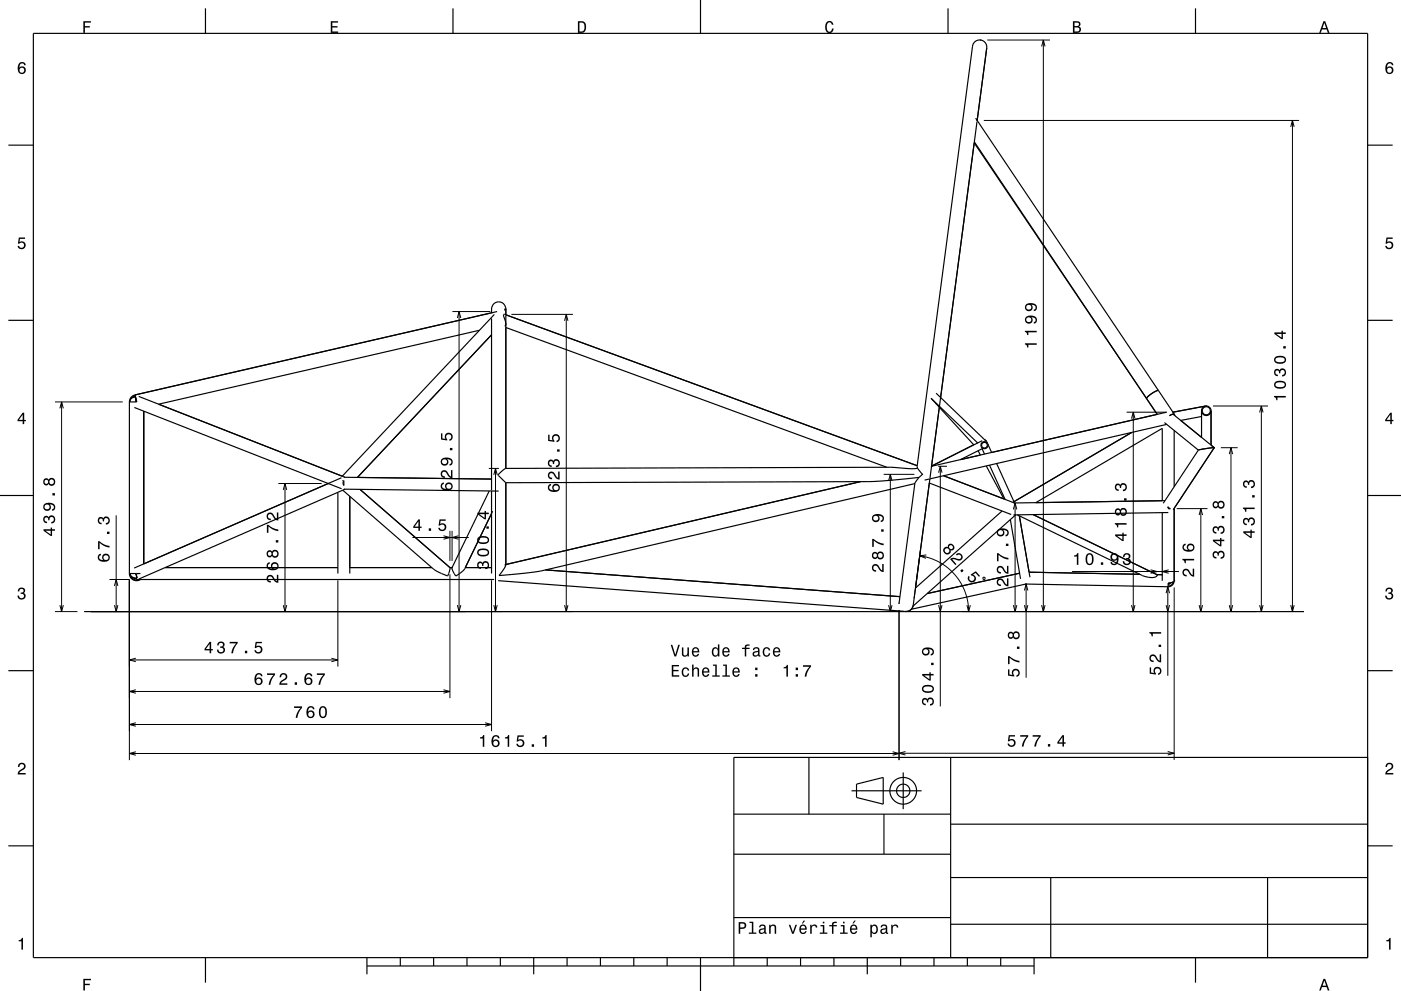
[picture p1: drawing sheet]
<svg xmlns="http://www.w3.org/2000/svg" width="420mm" height="297mm" viewBox="0 0 420 297" stroke-linecap="round" stroke-linejoin="round" font-family="sans-serif">
<g fill="none" stroke="#000" stroke-width=".3">
<path d="M296 12h18.8M312.3 13.9l.5-1.9 .5 1.9M312.8 12v171.3M294.9 36.1h94.6M386.9 38l.6-1.9 .5 1.9M387.5 36.1v147.2M135.6 93.4h11.4M137.1 95.3l.5-1.9 .5 1.9M137.6 93.4v89.9M153.3 94.2h18.5M169.2 96.1l.6-1.9 .5 1.9M169.8 94.2v89.1"/>
<path d="M16.5 120.5h20.3M18 122.4l.5-1.9 .5 1.9M18.5 120.5v62.8M281.3 139.7h2.6M281.9 139.7v72M337.7 123.5h11.9M339.2 125.5l.5-2 .6 2M339.7 123.5v59.8M363.6 121.7h16.5M366 134.2h5M368.5 136.1l.5-1.9 .5 1.9M369 134.2v49.1"/>
<path d="M377.6 123.6l.5-1.9 .6 1.9M378.1 121.7v61.6M34.8 154.4v28.9M83.4 144.9h13M84.9 146.8l.5-1.9 .6 1.9M85.4 144.9v38.4M134.9 159.1v9M135.5 159.1v9M146.5 140.4h3.1M148 142.3l.5-1.9 .6 1.9M148.5 140.4v42.9M264.9 142.2h9.2"/>
<path d="M266.4 144.1l.5-1.9 .5 1.9M266.9 142.2v41.1M281.4 141.7l.5-2 .5 2M303.8 152.7l.5-2 .5 2M304.3 150.7v32.6M352.7 152.4h9.3M359.5 154.4l.5-2 .5 2M360 152.4v30.9M32.8 173.7h6.1M34.3 175.6l.5-1.9 .5 1.9M38.8 173.9v53.9M101.3 173.9v25.9"/>
<path d="M123.6 161.1h16.9M133 160.6l1.9 .5-1.9 .5M134.9 172.1v37.1M137.5 160.6l-2 .5 2 .5M147.4 173.9v45.2M275.7 166.6l3 .6 2.7 1.2 2.5 1.6 2.4 2.3 1.9 2.6 1.2 2.8 .7 2.6 .3 3M276 164.6l-2 14.7M277.7 166.3l-2 .3 1.9 .7M294.7 173.1l.5-.1 .1 .5-.5 .1zM307.1 177l.5-2 .5 2M307.6 175v28.1M321.4 171.3h32"/>
<path d="M344.9 170.8l2 .5-2 .5M349.6 177.8l.5-2 .5 2M350.1 175.8v26.7M350.4 170.8l-2 .5 2 .5M352 176.1v51.6M16.5 183.3h6.7M18 181.4l.5 1.9 .5-1.9M27.2 183.3h144.6M34.3 181.4l.5 1.9 .5-1.9M38.8 197.8h62.5M40.7 197.3l-1.9 .5 1.9 .5M84.9 181.4l.5 1.9 .6-1.9"/>
<path d="M99.4 197.3l1.9 .5-1.9 .5M137.1 181.4l.5 1.9 .5-1.9M148 181.4l.5 1.9 .6-1.9M169.2 181.4l.6 1.9 .5-1.9M266.4 181.4l.5 1.9 .5-1.9M269.5 182.8v45M281.4 181.4l.5 1.9 .5-1.9M288.4 183.3h88.2M289.9 181.4l.5 1.9 .5-1.9M303.8 181.4l.5 1.9 .5-1.9M307.1 181.4l.5 1.9 .5-1.9M312.3 181.4l.5 1.9 .5-1.9"/>
<path d="M339.2 181.4l.5 1.9 .6-1.9M349.6 181.4l.5 1.9 .5-1.9M359.5 181.4l.5 1.9 .5-1.9M368.5 181.4l.5 1.9 .5-1.9M377.6 181.4l.5 1.9 .6-1.9M386.9 181.4l.6 1.9 .5-1.9M38.8 217.1h108.6M38.8 207.2h96.1M40.7 216.6l-1.9 .5 1.9 .5M40.7 206.7l-1.9 .5 1.9 .6M133 206.7l1.9 .5-1.9 .6M145.4 216.6l2 .5-2 .5"/>
<path d="M38.8 225.8h230.7M40.7 225.3l-1.9 .5 1.9 .5M267.6 225.3l1.9 .5-1.9 .5M269.5 225.7h82.5M271.5 225.2l-2 .5 2 .6M350.1 225.2l1.9 .5-1.9 .6"/>
</g>
<g fill="none" stroke="#000" stroke-width=".35">
<path d="M10 10h400v277h-400zM61.6 2.5v7.5M135.8 2.5v7.5M210 0v10M284.2 2.5v7.5M358.4 2.5v7.5M292.5 35.4l59.5 88.7M292.9 36.4l-14.1 106.9M292.9 36.1l2.9-21.7a2.14 2.14 0 0 0-1.8-2.4 2.14 2.14 0 0 0-2.4 1.8l-16.6 125.9 .1 .6M2.5 43.5h7.5M292.1 42.5l54.8 81.7M410 43.5h7.5"/>
<path d="M2.5 96h7.5M143.7 99l-96.2 22.1M147.4 92.6v-.1a2.15 2.15 0 0 1 2.2-2 2.15 2.15 0 0 1 2 2.1M147.4 95.4v51.5M147.4 92.5v1.3M148.2 94.2l-45.6 48.5M149 93.4l-108.6 25M151.4 92.5v.1M151.4 97.8a1.73 1.73 0 0 0 0-2l-.5-1.2 .2-.4 123.9 45.4M151.4 92.6v.1M151.4 92.6l-.1 .5M151.4 95.9h.1"/>
<path d="M151.6 92.5v1.8v-1.6M151.6 97l-.2 .7M151.6 94.6v45.8M151.6 98.1l114.2 41.9M410 96h7.5M40.4 118.4a2.14 2.14 0 0 0-1.6 2.1M40.4 118.4l.6 2.1M40.5 118.6l.3 1.4zM40.5 118.6a1.93 1.93 0 0 0-1.5 1.9M40.5 118.6l.5 1.9M40.5 119l-1.3 .5M40.8 119.8l-.2 .7"/>
<path d="M41.6 118.8l61.8 24.2M147.4 100.3l-40.2 42.8M279.1 119.3l12.8 14M279.1 119.4l14 13.4M280.6 117.8l15.1 14.5M282 119.1l10.1-76.3 51.6 76.7M343.7 119.5h.1M343.7 119.5l3.2 4.7M347.3 117.1l-.7 .1-1.3 .7-1.2 1-.4 .6M38.8 120.5h2.2M38.8 120.5v51.4M40.3 122.1l62.1 24.4"/>
<path d="M43.1 123.2v45.8M281.6 122.1l-2.3 17.6 70.5-16.2M293 132.7l-.1 .2M293.2 135.1l.7 1.3M294.4 134.5l.7 1.6M294.4 132.1l-15.1 7.6 12.6-6.4M294.6 134.4l-6.7 3.4M295.1 131.7l.5 .4 .5 .8M295.7 139.6l5.3 9.9M296.7 139.4l4.6 10.3M298.8 138.9l5.2 11.5M339.3 129.6l-35.7 21"/>
<path d="M346.9 124.2l-49.6 11.4-1.1-2.4M349.1 126.6l10.2 8.3M349.8 127.2l-72.6 16.7M351.7 124.1l12.3 10.1M351.8 124.2v.1M351.8 124.2l-1.2 .4M351.8 124.2l.1 .1M352 124.1l-1.4 .4M352 124.1l.3 .5M352 129v16.9M359.3 134.9l-10.6 15.9M360.2 124.8l-6.2 1.2"/>
<path d="M360.2 123.1v8M361.4 121.7l-9.8 1.8M361.4 121.7h.1M363.1 123.1v10.3l.9 .8M364 134.2l-4.7 .7M364 134.2h.1M364 134.2l-12.3 18.6M0 148.5h10M101.3 147.5v24.4M102.4 143.2l-62.2 27.1M102.7 144l.4 .3M102.8 146.9l27.3 23.8 4.1 1.9 .7-2.5"/>
<path d="M102.9 145.1l.2 .2M103 146.6l46.5 .6M103.1 145.5v.1M103.1 144.4l-.3 .4 .3 .6M103.1 144v1.6M103.1 143l44.3 .6M103.4 146.6l-61.8 26.9M104.9 148.7v23.2M107.9 146.7l27 23.4M146.7 147.1l-11.2 23.1M147.4 147.2v24.7M147.7 153.2l-8.4 17.2-2 1.8a.61 .61 0 0 1-.7 .3 .61 .61 0 0 1-.5-.6l-.6-1.7"/>
<path d="M151.6 140.4l-2.3 1.9 2.3 2.4M151.6 144.7v24.6M258 144.3l-106.5 24.9M274.3 144.9l-112.3 26.3-12.4 1.3 1.4-1.9 .6-1.3M274.3 144.9l-4.8 35.9M275.1 140.3l-2.3 .2-6-.5-115.2 .4M275.1 140.3l1.4 1.8M275.5 143.1l-1.2 1.8M275.5 143.1l-15 1.2-108.9 .4M276.5 142.1v.1M276.5 142.2l-1 .9M278.8 143.5l-5 37.8"/>
<path d="M282.9 142.6l21.5 8.3M300.4 153.1l-25.9 23.1 4.1-31.4 24.5 9.4M302.9 155.7l3.1 17.8M304.5 154.3l-30.8 27.4M305.6 154.6l3.2 18.4M309.7 154.2l37.2 18a1.31 1.31 0 0 1-1.9 .9l-2.6-.6-37.4-18.2M348.4 150.1v-21.7l-37.9 22.2M348.4 153.6v20.5M349.2 150.1l-45.1 .6M350.2 151.8v.7l.5-.1-.7-.4M350.2 153.6l-46.4 .7M350.6 152.4h-.4"/>
<path d="M352 152.4v21.7M410 148.5h10M38.8 171.9a2.14 2.14 0 0 0 3.3 1.8M38.8 171.9h3.3M39.2 172.8l.8 .5 .9 .1M40.6 171.9l.6 1.3M40.9 173.3l-1.3-.4-.6-1a1.92 1.92 0 0 0 2.7 1.8M40.9 171.9v1.8h107.3M49.5 170.1h51.8M104.9 170.1h24.5M134.9 170.1h.6M139.5 170.1h7.9"/>
<path d="M149.3 174l121.8 9.2M151.4 169.9h.1M151.5 169.2l.1 .1M151.5 169.2l-.1 .1M151.6 169.4l-.2 .1M163.5 170.8l106.3 8M305.7 171.8l-27.7 6.1M307.5 175l42.7 .8M307.7 175l-34.5 7.6M308.5 171.5l33.2 .6M346.8 172.2h1.6M350.2 175.8h.1"/>
<path d="M350.2 175.1h.1M350.2 174.9h.1M350.2 175.1l1.6-.7a1.57 1.57 0 0 1-1.6 1.2M350.7 174.7l-.5 .2M352 174.1l-.5 .4-1.3 .2v1.1M352 174.1a1.79 1.79 0 0 1-1.8 1.7M25.2 183.3h365.7M271.4 183.3l.2-.1a2.13 2.13 0 0 0 2.2-1.8l-.1 .1a2.15 2.15 0 0 1-2.3 1.8zM2.5 201h7.5M410 201h7.5M242.5 227v17M255.3 237h21"/>
<path d="M256.8 235l8-2v8l-8-2zM270.8 231.5v11M285 227v60M410 227h-190v62.5M2.5 253.5h7.5M220 244h65M220 256h65M265 244v12M285 247h125M410 253.5h7.5M220 275h65M285 277h125"/>
<path d="M285 263h125M315 263v24M380 263v24M61.6 287v7.5M110 289.5h200M110 287v5M120 287v2.5M130 287v2.5M140 287v2.5M150 287v2.5M160 287v5M170 287v2.5"/>
<path d="M180 287v2.5M190 287v2.5M200 287v2.5M210 287v10M230 287v2.5M240 287v2.5M250 287v2.5M260 287v5M270 287v2.5M280 287v2.5M290 287v2.5M300 287v2.5"/>
<path d="M310 287v5M358.4 287v7.5"/>
<circle cx="295.1" cy="133.4" r="1.07"/>
<circle cx="295.1" cy="133.4" r=".85"/>
<circle cx="361.6" cy="123.1" r="1.21"/>
<circle cx="361.6" cy="123.1" r="1.43"/>
<circle cx="270.8" cy="237" r="4"/>
<circle cx="270.8" cy="237" r="2"/>
</g>
<g fill="#000">
<path d="M5.8 18.9a2.39 2.39 0 0 0 .2 3.2 1.16 1.16 0 0 0 1.5-.3 1.16 1.16 0 0 0-.1-1.6 1.16 1.16 0 0 0-1.6 .1 1.02 1.02 0 0 1 .8-1.3l.5 .1 .2 .5h.4a1.12 1.12 0 0 0-.7-1 1.12 1.12 0 0 0-1.2 .3zM5.8 21.1a.75 .75 0 0 1 1.5 0 .75 .75 0 0 1-1.5 0z" fill-rule="evenodd"/>
<path d="M25 6.4h2.3v.4h-1.8v1h1.4v.4h-1.4v1.7h-.5z" fill-rule="evenodd"/>
<path d="M99.2 6.4h2.1v.4h-1.7v1h1.6v.4h-1.6v1.2h1.8v.5h-2.2z" fill-rule="evenodd"/>
<path d="M173.2 6.4v3.5h1.2a1.92 1.92 0 0 0 1-3.1 2.17 2.17 0 0 0-2.2-.4zM173.7 6.8a1.37 1.37 0 0 1 1.6 1 1.37 1.37 0 0 1-.9 1.6h-.7z" fill-rule="evenodd"/>
<path d="M247.7 6.7a1.19 1.19 0 0 1 1.3-.4 1.19 1.19 0 0 1 .9 1.1h-.5l-.1-.3a.66 .66 0 0 0-.6-.4 .66 .66 0 0 0-.6 .3l-.2 .5a1.59 1.59 0 0 0 .8 2 .9 .9 0 0 0 .7-.9h.5a1.24 1.24 0 0 1-1 1.3 1.24 1.24 0 0 1-1.4-1v-1.6z" fill-rule="evenodd"/>
<path d="M293.8 11.8h.3v.4h-.3z" fill-rule="evenodd"/>
<path d="M321.7 6.4v3.5h1.3a.98 .98 0 0 0 1.1-.8 .98 .98 0 0 0-.7-1.1 .86 .86 0 0 0 .5-1.1 .86 .86 0 0 0-1-.5zM322.1 6.8h.7a.53 .53 0 0 1 .7 .5 .53 .53 0 0 1-.7 .5h-.7zM322.1 8.2h.8a.61 .61 0 0 1 .7 .6 .61 .61 0 0 1-.7 .6h-.8z" fill-rule="evenodd"/>
<path d="M396.8 6.3l-1.3 3.6h.4l.4-1.1h1.4l.4 1.1h.5l-1.3-3.6zM397 6.9l.6 1.5h-1.1z" fill-rule="evenodd"/>
<path d="M415.8 18.9a2.39 2.39 0 0 0 .2 3.2 1.16 1.16 0 0 0 1.5-.3 1.16 1.16 0 0 0-.1-1.6 1.16 1.16 0 0 0-1.6 .1 1.02 1.02 0 0 1 .8-1.3l.5 .1 .2 .5h.4a1.11 1.11 0 0 0-.7-1 1.11 1.11 0 0 0-1.2 .3zM415.8 21.1a.75 .75 0 0 1 1.5 0 .75 .75 0 0 1-1.5 0z" fill-rule="evenodd"/>
<path d="M292.8 35.9h.3v.4h-.3z" fill-rule="evenodd"/>
<path d="M5.6 71.2h1.9v.4h-1.5l-.2 .9a1.21 1.21 0 0 1 1.8 .6 1.21 1.21 0 0 1-.8 1.6 1.21 1.21 0 0 1-1.5-1h.4a.8 .8 0 0 0 1.2 .4 .8 .8 0 0 0 .1-1.3 .8 .8 0 0 0-1.2 .2h-.4z" fill-rule="evenodd"/>
<path d="M415.6 71.2h1.9v.4h-1.5l-.2 .9a1.21 1.21 0 0 1 1.8 .6 1.21 1.21 0 0 1-.8 1.6 1.21 1.21 0 0 1-1.5-1h.4a.8 .8 0 0 0 1.2 .4 .8 .8 0 0 0 .1-1.3 .8 .8 0 0 0-1.2 .2h-.4z" fill-rule="evenodd"/>
<path d="M307.3 102.9v.3a.77 .77 0 0 1 .6 1h.4v-.9h2.5v-.4zM307.3 99.1v.4a.77 .77 0 0 1 .6 .9h.4v-.8h2.5v-.5zM307.7 94.9a1.17 1.17 0 0 0-.3 1.7 1.17 1.17 0 0 0 1.7 .1 1.17 1.17 0 0 0 .1-1.6 1.02 1.02 0 0 1 1.3 .8l-.2 .4-.4 .2v.5a1.23 1.23 0 0 0 .9-1.5 1.23 1.23 0 0 0-1.4-.9zM307.7 95.8a.75 .75 0 0 1 1.5 0 .75 .75 0 0 1-1.5 0zM307.7 91.2a1.17 1.17 0 0 0-.3 1.6 1.17 1.17 0 0 0 1.7 .2 1.17 1.17 0 0 0 .1-1.7 1.02 1.02 0 0 1 1.3 .9l-.2 .4-.4 .2v.4a1.23 1.23 0 0 0 .9-1.4 1.23 1.23 0 0 0-1.4-.9zM307.7 92a.75 .75 0 0 1 1.5 0 .75 .75 0 0 1-1.5 0z" fill-rule="evenodd"/>
<path d="M381.9 118.7v.3a.77 .77 0 0 1 .7 .9h.4v-.8h2.5v-.4zM382.4 114.4a1.13 1.13 0 0 0-.4 1.2 1.13 1.13 0 0 0 1 .8 1.9 1.9 0 0 0 2.6-1.1 2.03 2.03 0 0 0-3.2-.9zM382.4 115a2.37 2.37 0 0 1 2.7 0v.6a2.37 2.37 0 0 1-2.7 0zM382.2 110.8a1.17 1.17 0 0 0-.2 1.3 1.17 1.17 0 0 0 1.1 .7v-.5a.62 .62 0 0 1-.8-.3 .62 .62 0 0 1 .3-.8 .62 .62 0 0 1 .8 .2v.5h.4a.74 .74 0 0 1 .7-1 .74 .74 0 0 1 .8 .8 .74 .74 0 0 1-.9 .7v.4a1.18 1.18 0 0 0 1.2-1.5 1.18 1.18 0 0 0-1.9-.6l-.1 .3a.86 .86 0 0 0-1.4-.2zM382.4 106.9a1.13 1.13 0 0 0-.4 1.2 1.13 1.13 0 0 0 1 .9 1.9 1.9 0 0 0 2.6-1.2 2.03 2.03 0 0 0-3.2-.9zM382.4 107.5a2.37 2.37 0 0 1 2.7 0v.7a2.37 2.37 0 0 1-2.7 0zM384.7 103.7v.7h.8v-.7zM382 99.6v.5l2.1 1.5h.5v-1.5h.9v-.5h-.9v-.5h-.4v.5zM382.6 100.1h1.6v1.1z" fill-rule="evenodd"/>
<path d="M6.8 123.7l-1.5 2.1v.4h1.5v.9h.4v-.9h.5v-.4h-.5v-2.1zM6.8 124.3v1.5h-1.1z" fill-rule="evenodd"/>
<path d="M279.1 139.6h.4v.3h-.4z" fill-rule="evenodd"/>
<path d="M351.5 123.3h.3v.4h-.3z" fill-rule="evenodd"/>
<path d="M361.4 121.5h.4v.4h-.4z" fill-rule="evenodd"/>
<path d="M363.8 134h.4v.4h-.4z" fill-rule="evenodd"/>
<path d="M416.8 123.7l-1.5 2.1v.4h1.5v.9h.4v-.9h.5v-.4h-.5v-2.1zM416.8 124.3v1.5h-1.1z" fill-rule="evenodd"/>
<path d="M13 158.6v.5l2.2 1.5h.4v-1.5h.9v-.5h-.9v-.5h-.4v.5zM13.6 159.1h1.6v1.1zM13.2 154.9a1.17 1.17 0 0 0-.2 1.2 1.17 1.17 0 0 0 1.1 .7v-.4a.62 .62 0 0 1-.8-.4 .62 .62 0 0 1 .3-.8 .62 .62 0 0 1 .8 .2v.5h.4a.72 .72 0 0 1 .5-.9 .72 .72 0 0 1 .9 .5 .72 .72 0 0 1-.5 .9h-.3v.5a1.18 1.18 0 0 0 1.2-1.5 1.18 1.18 0 0 0-1.9-.6l-.1 .2a.86 .86 0 0 0-1.4-.1zM13.4 151a1.17 1.17 0 0 0-.3 1.7 1.17 1.17 0 0 0 1.7 .2 1.17 1.17 0 0 0 .1-1.7 1.02 1.02 0 0 1 1.3 .8l-.2 .4-.4 .2v.5a1.23 1.23 0 0 0 .9-1.5 1.23 1.23 0 0 0-1.4-.9zM13.4 151.9a.74 .74 0 0 1 1.4 0 .74 .74 0 0 1-1.4 0zM15.7 147.8v.7h.8v-.7zM13.2 143.6a1 1 0 0 0-.1 1.5 1 1 0 0 0 1.5-.1 1.09 1.09 0 0 0 1.6 .2 1.09 1.09 0 0 0 0-1.6 1.09 1.09 0 0 0-1.6 .2l-.8-.5zM14.8 144.4a.71 .71 0 0 1 1.4 0 .71 .71 0 0 1-1.4 0zM13.3 144.4a.6 .6 0 0 1 1.2 0 .6 .6 0 0 1-1.2 0z" fill-rule="evenodd"/>
<path d="M98.2 144.7h.4v.4h-.4z" fill-rule="evenodd"/>
<path d="M125.4 155.7l-1.5 2.1v.4h1.5v.9h.5v-.9h.5v-.4h-.5v-2.1zM125.4 156.2v1.6h-1.1zM128.5 158.3v.8h.7v-.8zM131.8 155.7l-.3 1.8h.4a.8 .8 0 0 1 1.2-.2 .8 .8 0 0 1-.1 1.2 .8 .8 0 0 1-1.2-.3h-.4a1.21 1.21 0 0 0 1.5 1 1.21 1.21 0 0 0 .8-1.6 1.21 1.21 0 0 0-1.8-.6l.2-.9h1.5v-.4z" fill-rule="evenodd"/>
<path d="M132.4 144.9a1.44 1.44 0 0 0 .1 1.7 1.44 1.44 0 0 0 1.6 .4 1.26 1.26 0 0 0 1.6-.9 1.26 1.26 0 0 0-1.1-1.5 1.11 1.11 0 0 0-1.1 .7 1.11 1.11 0 0 0 .3 1.2 1.03 1.03 0 0 1-1.3-.8l.2-.5 .4-.1v-.5zM133.8 145.8a.75 .75 0 0 1 1.5 0 .75 .75 0 0 1-1.5 0zM132.4 141.2a1.2 1.2 0 0 0-.2 1.4 1.2 1.2 0 0 0 1.2 .6v-.4a.71 .71 0 0 1-.9-.6 .71 .71 0 0 1 .5-.8 .71 .71 0 0 1 .9 .5l.2 .3a1.63 1.63 0 0 0 1.5 1.1v-2.4h-.4v1.9l-.4-.3-.8-1.2a1.11 1.11 0 0 0-1.6-.1zM132.5 137.4a1.17 1.17 0 0 0-.2 1.7 1.17 1.17 0 0 0 1.6 .2 1.17 1.17 0 0 0 .1-1.7 1.02 1.02 0 0 1 1.3 .9l-.1 .4-.4 .2v.4a1.23 1.23 0 0 0 .9-1.4 1.23 1.23 0 0 0-1.5-1zM132.5 138.3a.75 .75 0 0 1 1.5 0 .75 .75 0 0 1-1.5 0zM134.9 134.2v.7h.7v-.7zM132.2 129.9v1.8l1.9 .3v-.4a.8 .8 0 0 1-.3-1.2 .8 .8 0 0 1 1.3 0 .8 .8 0 0 1-.4 1.2v.5a1.21 1.21 0 0 0 1.1-1.5 1.21 1.21 0 0 0-1.7-.8 1.21 1.21 0 0 0-.5 1.7l-1-.1v-1.5z" fill-rule="evenodd"/>
<path d="M164.5 145.3a1.44 1.44 0 0 0 .1 1.7 1.44 1.44 0 0 0 1.6 .5 1.26 1.26 0 0 0 1.6-1 1.26 1.26 0 0 0-1.1-1.5 1.11 1.11 0 0 0-1.1 .7 1.11 1.11 0 0 0 .3 1.2 1.03 1.03 0 0 1-1.3-.8l.2-.4 .4-.2v-.5zM166 146.2a.75 .75 0 0 1 1.5 0 .75 .75 0 0 1-1.5 0zM164.5 141.6a1.2 1.2 0 0 0-.2 1.4 1.2 1.2 0 0 0 1.2 .6v-.4a.71 .71 0 0 1-.8-.5 .71 .71 0 0 1 .5-.9 .71 .71 0 0 1 .8 .5l.2 .3a1.63 1.63 0 0 0 1.6 1.1v-2.4h-.5v1.9l-.4-.3-.7-1.2a1.11 1.11 0 0 0-1.7-.1zM164.5 138a1.17 1.17 0 0 0-.2 1.3 1.17 1.17 0 0 0 1.1 .6v-.4a.62 .62 0 0 1-.8-.3 .62 .62 0 0 1 .3-.8 .62 .62 0 0 1 .8 .2v.5h.4a.74 .74 0 0 1 .7-1 .74 .74 0 0 1 .8 .8 .74 .74 0 0 1-.9 .7v.4a1.18 1.18 0 0 0 1.2-1.5 1.18 1.18 0 0 0-1.9-.6l-.1 .3a.86 .86 0 0 0-1.4-.2zM167 134.7v.7h.8v-.7zM164.3 130.3v1.9l1.9 .2v-.4a.8 .8 0 0 1-.2-1.2 .8 .8 0 0 1 1.2 .1 .8 .8 0 0 1-.4 1.2v.4a1.21 1.21 0 0 0 1.1-1.5 1.21 1.21 0 0 0-1.6-.8 1.21 1.21 0 0 0-.6 1.8l-1-.2v-1.5z" fill-rule="evenodd"/>
<path d="M276.3 142h.4v.3h-.4z" fill-rule="evenodd"/>
<path d="M303.9 150.6h.4v.3h-.4z" fill-rule="evenodd"/>
<path d="M350.6 152.2h.3v.4h-.3z" fill-rule="evenodd"/>
<path d="M372.7 159.2v.5l2.1 1.5h.5v-1.5h.8v-.5h-.8v-.5h-.4v.5zM373.3 159.7h1.6v1.1zM372.9 155.5a1.17 1.17 0 0 0-.2 1.2 1.17 1.17 0 0 0 1.1 .7v-.4a.62 .62 0 0 1-.8-.4 .62 .62 0 0 1 .3-.8 .62 .62 0 0 1 .8 .2v.5h.4a.74 .74 0 0 1 .6-.9 .74 .74 0 0 1 .9 .8 .74 .74 0 0 1-1 .6v.5a1.18 1.18 0 0 0 1.2-1.5 1.18 1.18 0 0 0-1.8-.6l-.1 .2a.86 .86 0 0 0-1.4-.1zM372.6 152.1v.4a.77 .77 0 0 1 .7 .9h.3v-.8h2.5v-.5zM375.4 148.4v.7h.7v-.7zM372.9 144.3a1.17 1.17 0 0 0-.2 1.2 1.17 1.17 0 0 0 1.1 .7v-.4a.62 .62 0 0 1-.8-.4 .62 .62 0 0 1 .3-.8 .62 .62 0 0 1 .8 .2v.5h.4a.74 .74 0 0 1 .6-.9 .74 .74 0 0 1 .9 .7 .74 .74 0 0 1-1 .7v.5a1.18 1.18 0 0 0 1.2-1.5 1.18 1.18 0 0 0-1.8-.6l-.1 .2a.86 .86 0 0 0-1.4-.1z" fill-rule="evenodd"/>
<path d="M5.6 176.4a1.01 1.01 0 0 1 1.5-.2 1.01 1.01 0 0 1 0 1.5 1.12 1.12 0 0 1 .4 1.6 1.12 1.12 0 0 1-1.6 .3l-.6-.6-.1-.5h.5a.72 .72 0 0 0 .7 .9 .72 .72 0 0 0 .7-.8 .72 .72 0 0 0-.9-.6v-.4a.62 .62 0 0 0 .8-.4 .62 .62 0 0 0-.4-.8 .62 .62 0 0 0-.8 .5v.3h-.5z" fill-rule="evenodd"/>
<path d="M29.6 166.3a1.44 1.44 0 0 0 .1 1.6 1.44 1.44 0 0 0 1.6 .5 1.26 1.26 0 0 0 1.6-1 1.26 1.26 0 0 0-1.1-1.5 1.11 1.11 0 0 0-1.1 .7 1.11 1.11 0 0 0 .3 1.3 1.02 1.02 0 0 1-1.3-.9l.2-.4 .4-.2v-.5zM31 167.2a.75 .75 0 0 1 1.5 0 .75 .75 0 0 1-1.5 0zM29.4 162.2v2.4h.5v-1.9a5.2 5.2 0 0 0 2.9 1.4v-.5a5.3 5.3 0 0 1-3-1.4zM32.1 159.3v.7h.7v-.7zM29.6 155.2a1.17 1.17 0 0 0-.2 1.3 1.17 1.17 0 0 0 1.1 .6v-.4a.62 .62 0 0 1-.8-.3 .62 .62 0 0 1 .3-.8 .62 .62 0 0 1 .8 .2v.5h.4a.74 .74 0 0 1 .6-1 .74 .74 0 0 1 .9 .8 .74 .74 0 0 1-1 .7v.4a1.18 1.18 0 0 0 1.2-1.5 1.18 1.18 0 0 0-1.8-.6l-.2 .2a.86 .86 0 0 0-1.3-.1z" fill-rule="evenodd"/>
<path d="M80.2 172.6a1.2 1.2 0 0 0-.2 1.3 1.2 1.2 0 0 0 1.2 .7v-.5a.7 .7 0 0 1-.9-.5 .7 .7 0 0 1 .5-.8 .7 .7 0 0 1 .9 .5l.2 .3a1.63 1.63 0 0 0 1.5 1.1v-2.4h-.4v1.9l-.4-.3-1-1.4a1.1 1.1 0 0 0-1.4 .1zM80.2 168.8a1.44 1.44 0 0 0 .1 1.7 1.44 1.44 0 0 0 1.6 .4 1.26 1.26 0 0 0 1.6-.9 1.26 1.26 0 0 0-1.1-1.5 1.11 1.11 0 0 0-1.1 .7 1.11 1.11 0 0 0 .3 1.2 1.02 1.02 0 0 1-1.3-.8l.2-.5 .4-.1v-.5zM81.6 169.7a.75 .75 0 0 1 1.5 0 .75 .75 0 0 1-1.5 0zM80.2 165.2a1 1 0 0 0-.1 1.5 1 1 0 0 0 1.4-.1 1.09 1.09 0 0 0 1.7 .2 1.09 1.09 0 0 0 0-1.6 1.09 1.09 0 0 0-1.7 .1l-.7-.4zM81.8 166a.71 .71 0 0 1 1.4 0 .71 .71 0 0 1-1.4 0zM80.3 166a.6 .6 0 0 1 1.2 0 .6 .6 0 0 1-1.2 0zM82.7 161.9v.7h.7v-.7zM80 157.3v2.4h.5v-1.9a5.2 5.2 0 0 0 2.9 1.4v-.5a5.2 5.2 0 0 1-3-1.4zM80.2 153.9a1.2 1.2 0 0 0-.2 1.3 1.2 1.2 0 0 0 1.2 .7v-.4a.7 .7 0 0 1-.9-.6 .7 .7 0 0 1 .5-.8 .7 .7 0 0 1 .9 .5l.2 .3a1.63 1.63 0 0 0 1.5 1.1v-2.4h-.4v1.9l-.4-.3-.8-1.2a1.1 1.1 0 0 0-1.6-.1z" fill-rule="evenodd"/>
<path d="M134.7 169.9h.4v.4h-.4z" fill-rule="evenodd"/>
<path d="M135.3 169.9h.4v.4h-.4z" fill-rule="evenodd"/>
<path d="M143.3 168.6a1.17 1.17 0 0 0-.2 1.2 1.17 1.17 0 0 0 1.1 .7v-.4a.62 .62 0 0 1-.8-.4 .62 .62 0 0 1 .3-.8 .62 .62 0 0 1 .8 .2v.5h.4a.72 .72 0 0 1 .5-.9 .72 .72 0 0 1 .9 .5 .72 .72 0 0 1-.5 .9h-.3v.5a1.18 1.18 0 0 0 1.1-1.5 1.18 1.18 0 0 0-1.8-.6l-.1 .2a.86 .86 0 0 0-1.4-.1zM143.5 164.7a1.13 1.13 0 0 0-.4 1.2 1.13 1.13 0 0 0 1 .8 1.9 1.9 0 0 0 2.5-1.1 2.04 2.04 0 0 0-3.1-.9zM143.5 165.2a2.37 2.37 0 0 1 2.7 0v.7a2.38 2.38 0 0 1-2.7 0zM143.5 160.9a1.13 1.13 0 0 0-.4 1.3 1.13 1.13 0 0 0 1 .8 1.9 1.9 0 0 0 2.5-1.2 2.04 2.04 0 0 0-3.1-.9zM143.5 161.5a2.37 2.37 0 0 1 2.7 0v.7a2.38 2.38 0 0 1-2.7 0zM145.8 157.8v.7h.7v-.7zM143.1 153.6v.5l2.1 1.5h.5v-1.5h.8v-.5h-.8v-.5h-.4v.5zM143.7 154.1h1.6v1.1z" fill-rule="evenodd"/>
<path d="M261.7 169.3a1.2 1.2 0 0 0-.2 1.4 1.2 1.2 0 0 0 1.2 .7v-.5a.71 .71 0 0 1-.9-.5 .71 .71 0 0 1 .5-.9 .71 .71 0 0 1 .9 .5l.1 .3a1.63 1.63 0 0 0 1.6 1.1v-2.4h-.4v1.9l-.5-.3-.7-1.2a1.11 1.11 0 0 0-1.6-.1zM261.6 165.7a1 1 0 0 0-.1 1.5 1 1 0 0 0 1.5-.1 1.09 1.09 0 0 0 1.6 .2 1.09 1.09 0 0 0 0-1.7 1.09 1.09 0 0 0-1.6 .2l-.5-.4zM263.2 166.5a.71 .71 0 0 1 1.4 0 .71 .71 0 0 1-1.4 0zM261.8 166.5a.59 .59 0 0 1 1.1 0 .59 .59 0 0 1-1.1 0zM261.5 161.5v2.4h.4v-1.9a5.2 5.2 0 0 0 3 1.4v-.5a5.3 5.3 0 0 1-3-1.4zM264.2 158.6v.7h.7v-.7zM261.8 154.4a1.17 1.17 0 0 0-.3 1.6 1.17 1.17 0 0 0 1.7 .2 1.17 1.17 0 0 0 .1-1.7 1.02 1.02 0 0 1 1.3 .9l-.1 .4-.5 .2v.5a1.23 1.23 0 0 0 1-1.5 1.23 1.23 0 0 0-1.5-.9zM261.8 155.3a.75 .75 0 0 1 1.5 0 .75 .75 0 0 1-1.5 0z" fill-rule="evenodd"/>
<path d="M283.1 164.1a1.17 1.17 0 0 0 .3 2 1.17 1.17 0 0 0 1.6-1.2 .95 .95 0 0 0 1.2-.7 .95 .95 0 0 0-.7-1.1 .84 .84 0 0 0-1 0 .84 .84 0 0 0-.3 .9l-.6-.1zM283.2 165a.71 .71 0 0 1 1.4 0 .71 .71 0 0 1-1.4 0zM284.5 164a.6 .6 0 0 1 1.2 0 .6 .6 0 0 1-1.2 0zM284.8 167.6l1.6 1.8 .3-.3-1.2-1.4 1.1 .1a1.18 1.18 0 0 0 1.7-.1 1.18 1.18 0 0 0-.1-1.6 1.18 1.18 0 0 0-1.6 0l.3 .4a.7 .7 0 0 1 .9-.2 .7 .7 0 0 1 .2 1 .7 .7 0 0 1-.9 .2l-.4-.1a1.64 1.64 0 0 0-1.9 .2zM287.9 171l.4 .6 .6-.5-.5-.6zM290.4 172.6a1.21 1.21 0 0 0 .2 1.8 1.21 1.21 0 0 0 1.8-.5 1.21 1.21 0 0 0-.7-1.7l.8-.5 1 1.2 .3-.3-1.2-1.4-1.6 1 .2 .3a.8 .8 0 0 1 1 .8 .8 .8 0 0 1-1 .8 .8 .8 0 0 1-.5-1.2z" fill-rule="evenodd"/>
<path d="M299.1 173.6a1.2 1.2 0 0 0-.2 1.4 1.2 1.2 0 0 0 1.2 .6v-.4a.7 .7 0 0 1-.9-.5 .7 .7 0 0 1 .5-.9 .7 .7 0 0 1 .9 .5l.1 .3a1.63 1.63 0 0 0 1.6 1.1v-2.4h-.4v1.9l-.5-.3-.7-1.2a1.1 1.1 0 0 0-1.6-.1zM299.1 169.9a1.2 1.2 0 0 0-.2 1.3 1.2 1.2 0 0 0 1.2 .7v-.5a.7 .7 0 0 1-.9-.5 .7 .7 0 0 1 .5-.8 .7 .7 0 0 1 .9 .5l.1 .3a1.63 1.63 0 0 0 1.6 1.1v-2.4h-.4v1.9l-.5-.3-.7-1.2a1.11 1.11 0 0 0-1.6-.1zM298.9 165.8v2.4h.4v-1.9a5.2 5.2 0 0 0 3 1.4v-.5a5.3 5.3 0 0 1-3-1.4zM301.6 162.9v.7h.7v-.7zM299.2 158.7a1.17 1.17 0 0 0-.3 1.6 1.17 1.17 0 0 0 1.7 .2 1.17 1.17 0 0 0 .1-1.7 1.03 1.03 0 0 1 1.3 .9l-.1 .4-.5 .2v.5a1.23 1.23 0 0 0 1-1.5 1.23 1.23 0 0 0-1.5-.9zM299.2 159.6a.75 .75 0 0 1 1.5 0 .75 .75 0 0 1-1.5 0z" fill-rule="evenodd"/>
<path d="M307.4 174.9h.3v.3h-.3z" fill-rule="evenodd"/>
<path d="M322 166.4v.4h.8v2.5h.5v-3.5h-.4a.78 .78 0 0 1-.9 .6zM325.7 166.2a2.02 2.02 0 0 0 .9 3.2 2.03 2.03 0 0 0 .9-3.2 1.11 1.11 0 0 0-1.8 0zM326.3 166.3h.7a2.38 2.38 0 0 1 0 2.6h-.7a2.37 2.37 0 0 1 0-2.6zM330 168.5v.8h.7v-.8zM333.2 166.1a1.15 1.15 0 0 0 0 1.7 1.15 1.15 0 0 0 1.6-.1 1.03 1.03 0 0 1-.8 1.3l-.5-.2-.1-.4h-.5a1.23 1.23 0 0 0 1.5 .9 1.23 1.23 0 0 0 .9-1.4 1.42 1.42 0 0 0-.3-1.8 1.42 1.42 0 0 0-1.8 0zM333.4 166.9a.75 .75 0 0 1 1.5 0 .75 .75 0 0 1-1.5 0zM337 166.1l-.3 .8h.4a.62 .62 0 0 1 .3-.7 .62 .62 0 0 1 .8 .2 .62 .62 0 0 1-.2 .8l-.5 .1v.4a.74 .74 0 0 1 1 .6 .74 .74 0 0 1-.8 .8 .74 .74 0 0 1-.7-.9h-.4a1.18 1.18 0 0 0 1.5 1.2 1.18 1.18 0 0 0 .6-1.9l-.2-.1a1.01 1.01 0 0 0 0-1.5 1.01 1.01 0 0 0-1.5 .2z" fill-rule="evenodd"/>
<path d="M334.3 160.2v.4l2.1 1.5h.5v-1.5h.8v-.4h-.8v-.5h-.4v.5zM334.9 160.6h1.6v1.1zM334.2 156.8v.3a.77 .77 0 0 1 .7 1h.3v-.9h2.5v-.4zM334.5 152.6a1 1 0 0 0-.1 1.5 1 1 0 0 0 1.5-.1 1.09 1.09 0 0 0 1.6 .2 1.09 1.09 0 0 0 0-1.6 1.09 1.09 0 0 0-1.6 .2l-.8-.5zM336.1 153.4a.71 .71 0 0 1 1.4 0 .71 .71 0 0 1-1.4 0zM334.6 153.4a.6 .6 0 0 1 1.2 0 .6 .6 0 0 1-1.2 0zM337 149.3v.7h.7v-.7zM334.5 145.2a1.17 1.17 0 0 0-.2 1.3 1.17 1.17 0 0 0 1.1 .6v-.4a.62 .62 0 0 1-.8-.4 .62 .62 0 0 1 .3-.7 .62 .62 0 0 1 .8 .2v.4h.4a.74 .74 0 0 1 .6-.9 .74 .74 0 0 1 .9 .8 .74 .74 0 0 1-1 .6v.5a1.17 1.17 0 0 0 1.2-1.5 1.17 1.17 0 0 0-1.8-.6l-.1 .2a.86 .86 0 0 0-1.4-.1z" fill-rule="evenodd"/>
<path d="M346.7 172.1h.4v.3h-.4z" fill-rule="evenodd"/>
<path d="M354.8 170.7a1.2 1.2 0 0 0-.2 1.4 1.2 1.2 0 0 0 1.1 .7v-.5a.71 .71 0 0 1-.8-.5 .71 .71 0 0 1 .5-.9 .71 .71 0 0 1 .9 .5l.1 .3a1.64 1.64 0 0 0 1.6 1.1v-2.4h-.4v1.9l-.5-.3-.7-1.1a1.11 1.11 0 0 0-1.6-.2zM354.5 167.5v.3a.77 .77 0 0 1 .6 1h.4v-.8h2.5v-.5zM354.7 163.2a1.44 1.44 0 0 0 .1 1.7 1.44 1.44 0 0 0 1.6 .5 1.26 1.26 0 0 0 1.7-1 1.26 1.26 0 0 0-1.2-1.5 1.11 1.11 0 0 0-1.1 .7 1.11 1.11 0 0 0 .4 1.2 1.02 1.02 0 0 1-1.3-.8l.1-.4 .4-.2v-.5zM356.2 164.1a.75 .75 0 0 1 1.5 0 .75 .75 0 0 1-1.5 0z" fill-rule="evenodd"/>
<path d="M363.8 165.5a1.17 1.17 0 0 0-.2 1.2 1.17 1.17 0 0 0 1.1 .7v-.5a.62 .62 0 0 1-.8-.3 .62 .62 0 0 1 .3-.8 .62 .62 0 0 1 .8 .2v.5h.4a.74 .74 0 0 1 .6-.9 .74 .74 0 0 1 .9 .7 .74 .74 0 0 1-1 .7v.5a1.18 1.18 0 0 0 1.2-1.5 1.18 1.18 0 0 0-1.8-.6l-.1 .2a.86 .86 0 0 0-1.4-.1zM363.6 161.7v.5l2.1 1.5h.5v-1.5h.8v-.5h-.8v-.5h-.4v.5zM364.2 162.2h1.6v1.1zM363.8 158a1.17 1.17 0 0 0-.2 1.3 1.17 1.17 0 0 0 1.1 .6v-.4a.62 .62 0 0 1-.8-.4 .62 .62 0 0 1 .3-.8 .62 .62 0 0 1 .8 .3v.4h.4a.74 .74 0 0 1 .6-.9 .74 .74 0 0 1 .9 .8 .74 .74 0 0 1-1 .6v.5a1.18 1.18 0 0 0 1.2-1.5 1.18 1.18 0 0 0-1.8-.6l-.1 .2a.86 .86 0 0 0-1.4-.1zM366.3 154.7v.6h.7v-.6zM363.8 150.5a1 1 0 0 0-.1 1.5 1 1 0 0 0 1.4-.1 1.09 1.09 0 0 0 1.7 .2 1.09 1.09 0 0 0 0-1.7 1.09 1.09 0 0 0-1.7 .2l-.7-.4zM365.3 151.3a.75 .75 0 0 1 1.5 0 .75 .75 0 0 1-1.5 0zM363.9 151.3a.6 .6 0 0 1 1.2 0 .6 .6 0 0 1-1.2 0z" fill-rule="evenodd"/>
<path d="M415.6 176.4a1.01 1.01 0 0 1 1.5-.2 1.01 1.01 0 0 1 0 1.5 1.12 1.12 0 0 1 .4 1.6 1.12 1.12 0 0 1-1.6 .3l-.6-.6-.1-.5h.5a.72 .72 0 0 0 .7 .9 .72 .72 0 0 0 .7-.8 .72 .72 0 0 0-.9-.6v-.4a.62 .62 0 0 0 .8-.4 .62 .62 0 0 0-.4-.8 .62 .62 0 0 0-.8 .5v.3h-.5z" fill-rule="evenodd"/>
<path d="M62.8 192.4l-1.5 2.1v.4h1.5v.9h.5v-.9h.5v-.4h-.5v-2.1zM62.8 192.9v1.6h-1.1zM65.4 192.6l-.3 .8h.5a.62 .62 0 0 1 .3-.7 .62 .62 0 0 1 .8 .2 .62 .62 0 0 1-.2 .8l-.5 .1v.4a.72 .72 0 0 1 .9 .4 .72 .72 0 0 1-.4 .9 .72 .72 0 0 1-1-.5v-.3h-.5a1.18 1.18 0 0 0 1.5 1.2 1.18 1.18 0 0 0 .6-1.9l-.2-.1a1.01 1.01 0 0 0 0-1.5 1.01 1.01 0 0 0-1.5 .2zM68.9 192.4v.4h1.9a5.2 5.2 0 0 0-1.5 3h.5a5.3 5.3 0 0 1 1.5-3v-.4zM73.4 195v.8h.7v-.8zM76.6 192.4l-.2 1.8h.4a.8 .8 0 0 1 1.2-.2 .8 .8 0 0 1-.1 1.2 .8 .8 0 0 1-1.2-.3h-.4a1.21 1.21 0 0 0 1.5 1 1.21 1.21 0 0 0 .8-1.6 1.21 1.21 0 0 0-1.8-.6l.2-.9h1.5v-.4z" fill-rule="evenodd"/>
<path d="M201.1 193.2l1.1 3.5h.5l1.1-3.5h-.5l-.9 3-.9-3zM204.4 194v1.8a.89 .89 0 0 0 .6 1 .89 .89 0 0 0 1.1-.5v.4h.4v-2.7h-.4v1.6a.65 .65 0 0 1-.4 .8 .65 .65 0 0 1-.8-.3v-2.1zM207.7 194.3a1.45 1.45 0 0 0-.2 1.7 1.45 1.45 0 0 0 1.4 .8l.7-.8h-.4l-.6 .4a.76 .76 0 0 1-.7-.9h1.7a1.17 1.17 0 0 0-.4-1.3 1.17 1.17 0 0 0-1.5 .1zM208.1 194.5l.2-.1a.67 .67 0 0 1 .7 .1 .67 .67 0 0 1 .2 .6h-1.3zM213.7 194.3a1.49 1.49 0 0 0-.3 1.6 1.49 1.49 0 0 0 1.3 .9l.5-.5v.4h.5v-3.6h-.5v1.4a.89 .89 0 0 0-1.5-.2zM214 194.6a.62 .62 0 0 1 .7-.2 .62 .62 0 0 1 .5 .5 .91 .91 0 0 1 0 1.1 .91 .91 0 0 1-1 .4l-.3-.6zM216.8 194.3a1.45 1.45 0 0 0-.2 1.7 1.45 1.45 0 0 0 1.4 .8l.7-.8h-.4l-.6 .4a.76 .76 0 0 1-.7-.9h1.7a1.16 1.16 0 0 0-.4-1.3 1.16 1.16 0 0 0-1.5 .1zM217.2 194.5l.2-.1a.67 .67 0 0 1 .7 .1 .67 .67 0 0 1 .2 .6h-1.3zM222.5 194.1v.4h.8v2.2h.4v-2.2h1v-.4h-1l.1-.3 .9-.3v-.4a.95 .95 0 0 0-1 .1 .95 .95 0 0 0-.4 .9zM226 194.2l-.3 .6h.4a.55 .55 0 0 1 .7-.5 .55 .55 0 0 1 .4 .8h-.2a.91 .91 0 0 0-1.3 .5 .91 .91 0 0 0 .7 1.2l.9-.4 .1 .3 .6 .1-.3-.6v-1.4a1.02 1.02 0 0 0-.7-.9 1.02 1.02 0 0 0-1 .3zM226.2 195.7l1.1-.3a.77 .77 0 0 1-.2 .8 .77 .77 0 0 1-.9 .1zM229 194.3a1.45 1.45 0 0 0-.3 1.7 1.45 1.45 0 0 0 1.5 .8l.6-.6 .1-.4h-.4l-.4 .6a1.02 1.02 0 0 1-1-1 1.02 1.02 0 0 1 1-1l.4 .5h.4a1.09 1.09 0 0 0-.8-.9 1.09 1.09 0 0 0-1.1 .3zM232 194.3a1.45 1.45 0 0 0-.3 1.7 1.45 1.45 0 0 0 1.5 .8l.7-.8h-.5l-.6 .4a.76 .76 0 0 1-.6-.9h1.7a1.16 1.16 0 0 0-.5-1.3 1.16 1.16 0 0 0-1.4 .1zM232.3 194.5l.3-.1a.67 .67 0 0 1 .6 .1 .67 .67 0 0 1 .3 .6h-1.3z" fill-rule="evenodd"/>
<path d="M269.3 180.6h.4v.4h-.4z" fill-rule="evenodd"/>
<path d="M76.8 202a2.4 2.4 0 0 0 .2 3.2 1.16 1.16 0 0 0 1.5-.3 1.16 1.16 0 0 0-.2-1.5 1.16 1.16 0 0 0-1.5 0 1.03 1.03 0 0 1 .8-1.3l.5 .2 .1 .4h.5a1.12 1.12 0 0 0-.7-.9 1.12 1.12 0 0 0-1.2 .2zM76.8 204.2a.75 .75 0 0 1 1.4 0 .75 .75 0 0 1-1.4 0zM80.1 201.8v.5h1.9a5.2 5.2 0 0 0-1.5 2.9h.5a5.3 5.3 0 0 1 1.5-3v-.4zM84.1 202l-.3 1h.5a.7 .7 0 0 1 .5-.9 .7 .7 0 0 1 .8 .5 .7 .7 0 0 1-.5 .9l-.2 .2a1.63 1.63 0 0 0-1.2 1.5h2.4v-.4h-1.9l.9-.8a1.17 1.17 0 0 0 .9-1.7 1.17 1.17 0 0 0-1.9-.3zM88.4 204.5v.7h.7v-.7zM91.8 202a2.4 2.4 0 0 0 .1 3.2 1.16 1.16 0 0 0 1.6-.3 1.16 1.16 0 0 0-.2-1.5 1.16 1.16 0 0 0-1.6 0 1.03 1.03 0 0 1 .9-1.3l.4 .2 .2 .4h.5a1.12 1.12 0 0 0-.8-.9 1.12 1.12 0 0 0-1.1 .2zM91.7 204.2a.75 .75 0 0 1 1.5 0 .75 .75 0 0 1-1.5 0zM95 201.8v.5h1.9a5.2 5.2 0 0 0-1.4 2.9h.5a5.3 5.3 0 0 1 1.4-3v-.4z" fill-rule="evenodd"/>
<path d="M88.2 211.7v.5h1.9a5.2 5.2 0 0 0-1.5 2.9h.5a5.3 5.3 0 0 1 1.5-3v-.4zM92.4 211.9a2.41 2.41 0 0 0 .2 3.2 1.16 1.16 0 0 0 1.5-.3 1.16 1.16 0 0 0-.2-1.6 1.16 1.16 0 0 0-1.5 .1 1.02 1.02 0 0 1 .8-1.3l.4 .2 .2 .4h.5a1.12 1.12 0 0 0-.7-1 1.12 1.12 0 0 0-1.2 .3zM92.3 214.1a.75 .75 0 0 1 1.5 0 .75 .75 0 0 1-1.5 0zM95.9 212.1a2.02 2.02 0 0 0 .9 3.1 2.04 2.04 0 0 0 .9-3.1 1.11 1.11 0 0 0-1.8 0zM96.5 212.1h.6a2.37 2.37 0 0 1 0 2.6h-.6a2.38 2.38 0 0 1 0-2.6z" fill-rule="evenodd"/>
<path d="M201.4 199.3v3.5h2.2v-.4h-1.7v-1.2h1.5v-.4h-1.5v-1.1h1.7v-.4zM204.7 200.4a1.45 1.45 0 0 0-.3 1.6 1.45 1.45 0 0 0 1.5 .8l.6-.5 .1-.5h-.4l-.4 .6a1.02 1.02 0 0 1-1-1 1.02 1.02 0 0 1 1-1l.4 .6h.4a1.09 1.09 0 0 0-.8-1 1.09 1.09 0 0 0-1.1 .4zM207.5 199.2v3.6h.4v-1.6a.63 .63 0 0 1 .5-.8 .63 .63 0 0 1 .7 .7v1.7h.5v-1.8a.88 .88 0 0 0-.6-1 .88 .88 0 0 0-1.1 .5v-1.3zM210.7 200.4a1.45 1.45 0 0 0-.2 1.6 1.45 1.45 0 0 0 1.4 .8l.7-.8h-.4l-.6 .5a.76 .76 0 0 1-.7-.9h1.8a1.16 1.16 0 0 0-.5-1.4 1.16 1.16 0 0 0-1.5 .2zM211.1 200.6l.2-.2a.67 .67 0 0 1 .7 .1 .67 .67 0 0 1 .2 .7h-1.3zM213.7 199.2v.3h.7v2.9h-.9v.4h2.3v-.4h-.9v-3.2zM216.8 199.2v.3h.7v2.9h-.9v.4h2.2v-.4h-.9v-3.2zM219.9 200.4a1.46 1.46 0 0 0-.3 1.6 1.46 1.46 0 0 0 1.4 .8l.7-.8h-.4l-.6 .5a.76 .76 0 0 1-.7-.9h1.8a1.17 1.17 0 0 0-.5-1.4 1.17 1.17 0 0 0-1.4 .2zM220.2 200.6l.2-.2a.67 .67 0 0 1 .7 .1 .67 .67 0 0 1 .2 .7h-1.3zM226.4 202v.8h.7v-.8zM226.4 200.1v.7h.7v-.7z" fill-rule="evenodd"/>
<path d="M234.9 199.9v.4h.9v2.5h.4v-3.5h-.3a.77 .77 0 0 1-1 .6zM238.5 202v.8h.7v-.8zM238.5 200.1v.7h.7v-.7zM240.7 199.4v.4h2a5.2 5.2 0 0 0-1.5 3h.5a5.3 5.3 0 0 1 1.4-3v-.4z" fill-rule="evenodd"/>
<path d="M276.6 209.4a1.17 1.17 0 0 0-.2 1.3 1.17 1.17 0 0 0 1.1 .7v-.5a.62 .62 0 0 1-.7-.3 .62 .62 0 0 1 .2-.8 .62 .62 0 0 1 .8 .2l.1 .5h.4a.74 .74 0 0 1 .6-1 .74 .74 0 0 1 .8 .8 .74 .74 0 0 1-.9 .7v.5a1.18 1.18 0 0 0 1.2-1.6 1.18 1.18 0 0 0-1.8-.6l-.2 .3a.86 .86 0 0 0-1.4-.2zM276.8 205.6a1.13 1.13 0 0 0-.4 1.2 1.13 1.13 0 0 0 1 .8 1.9 1.9 0 0 0 2.6-1.2 2.03 2.03 0 0 0-3.2-.8zM276.9 206.1a2.36 2.36 0 0 1 2.6 0v.7a2.36 2.36 0 0 1-2.6 0zM276.5 202v.4l2.1 1.6h.4v-1.6h.9v-.4h-.9v-.5h-.4v.5zM277.1 202.4h1.5v1.2zM279.1 198.6v.7h.8v-.7zM276.8 194.4a1.17 1.17 0 0 0-.3 1.6 1.17 1.17 0 0 0 1.7 .2 1.17 1.17 0 0 0 .1-1.7 1.02 1.02 0 0 1 1.3 .9l-.2 .4-.4 .2v.5a1.23 1.23 0 0 0 .9-1.5 1.23 1.23 0 0 0-1.4-.9h-1.2zM276.8 195.2a.75 .75 0 0 1 1.5 0 .75 .75 0 0 1-1.5 0z" fill-rule="evenodd"/>
<path d="M302.2 200.6v1.9l1.9 .3v-.5a.8 .8 0 0 1-.3-1.2 .8 .8 0 0 1 1.3 .1 .8 .8 0 0 1-.4 1.2v.5a1.21 1.21 0 0 0 1.1-1.5 1.21 1.21 0 0 0-1.7-.9 1.21 1.21 0 0 0-.5 1.8l-1-.2v-1.5zM302.2 196.6v2.4h.5v-1.9a5.2 5.2 0 0 0 2.9 1.5v-.5a5.3 5.3 0 0 1-3-1.5zM304.9 193.8v.7h.7v-.7zM302.4 189.6a1 1 0 0 0-.2 1.5 1 1 0 0 0 1.5-.1 1.09 1.09 0 0 0 1.7 .2 1.09 1.09 0 0 0 0-1.6 1.09 1.09 0 0 0-1.7 .2l-.5-.5zM303.9 190.4a.75 .75 0 0 1 1.5 0 .75 .75 0 0 1-1.5 0zM302.5 190.4a.6 .6 0 0 1 1.2 0 .6 .6 0 0 1-1.2 0z" fill-rule="evenodd"/>
<path d="M344.7 200v1.9l1.8 .3v-.4a.8 .8 0 0 1-.2-1.3 .8 .8 0 0 1 1.2 .1 .8 .8 0 0 1-.3 1.2v.5a1.21 1.21 0 0 0 1-1.5 1.21 1.21 0 0 0-1.6-.8 1.21 1.21 0 0 0-.6 1.7l-.9-.1v-1.6zM344.9 196.4a1.2 1.2 0 0 0-.2 1.4 1.2 1.2 0 0 0 1.1 .6v-.4a.7 .7 0 0 1-.8-.5 .7 .7 0 0 1 .5-.9 .7 .7 0 0 1 .9 .5l.1 .3a1.63 1.63 0 0 0 1.6 1.1v-2.4h-.4v1.9l-.5-.3-1-1.4a1.1 1.1 0 0 0-1.3 .1zM347.3 193.2v.7h.8v-.7zM344.6 189.4v.4a.77 .77 0 0 1 .6 .9h.4v-.8h2.5v-.5z" fill-rule="evenodd"/>
<path d="M5.7 228.9a1.18 1.18 0 0 1 1.9 .3 1.18 1.18 0 0 1-1 1.7l-.8 .8h1.9v.4h-2.4a2.76 2.76 0 0 1 1.8-2.1 .69 .69 0 0 0-.5-1 .69 .69 0 0 0-.8 .9h-.4z" fill-rule="evenodd"/>
<path d="M143.9 221v.3h.8v2.5h.5v-3.5h-.4a.77 .77 0 0 1-.9 .7zM147.9 220.6a2.39 2.39 0 0 0 .2 3.2 1.16 1.16 0 0 0 1.5-.3 1.16 1.16 0 0 0-.2-1.6 1.16 1.16 0 0 0-1.6 .1 1.03 1.03 0 0 1 .9-1.3l.4 .1 .2 .5h.5a1.12 1.12 0 0 0-.8-1 1.12 1.12 0 0 0-1.1 .3zM147.8 222.8a.75 .75 0 0 1 1.5 0 .75 .75 0 0 1-1.5 0zM151.4 221v.3h.8v2.5h.5v-3.5h-.4a.77 .77 0 0 1-.9 .7zM155.1 220.4l-.2 1.9h.4a.8 .8 0 0 1 1.2-.3 .8 .8 0 0 1-.1 1.3 .8 .8 0 0 1-1.2-.4h-.4a1.21 1.21 0 0 0 1.5 1.1 1.21 1.21 0 0 0 .8-1.7 1.21 1.21 0 0 0-1.8-.5l.2-1h1.5v-.4zM159.4 223.1v.7h.7v-.7zM162.6 221v.3h.8v2.5h.5v-3.5h-.4a.77 .77 0 0 1-.9 .7z" fill-rule="evenodd"/>
<path d="M302.4 220.3l-.3 1.9h.4a.8 .8 0 0 1 1.3-.3 .8 .8 0 0 1-.1 1.3 .8 .8 0 0 1-1.2-.4h-.5a1.21 1.21 0 0 0 1.5 1.1 1.21 1.21 0 0 0 .9-1.7 1.21 1.21 0 0 0-1.8-.5l.2-1h1.5v-.4zM305.8 220.3v.5h2a5.2 5.2 0 0 0-1.5 2.9h.5a5.3 5.3 0 0 1 1.4-3v-.4zM309.6 220.3v.5h1.9a5.2 5.2 0 0 0-1.4 2.9h.5a5.3 5.3 0 0 1 1.4-3v-.4zM314.1 223v.7h.7v-.7zM318.5 220.3l-1.5 2.1v.5h1.5v.8h.5v-.8h.5v-.4h-.5v-2.2zM318.5 220.9v1.6h-1.1z" fill-rule="evenodd"/>
<path d="M415.7 228.9a1.18 1.18 0 0 1 1.9 .3 1.18 1.18 0 0 1-1 1.7l-.8 .8h1.9v.4h-2.4a2.76 2.76 0 0 1 1.8-2.1 .69 .69 0 0 0-.5-1 .69 .69 0 0 0-.8 .9h-.4z" fill-rule="evenodd"/>
<path d="M221.5 276.4v3.5h.4v-1.5a1.21 1.21 0 0 0 1.4-.1 1.21 1.21 0 0 0 .4-1.4l-.6-.5zM221.9 276.8h.6a.59 .59 0 0 1 .7 .6 .59 .59 0 0 1-.7 .6h-.6zM224.7 276.2v.4h.7v2.9h-.9v.4h2.2v-.4h-.9v-3.3zM227.8 277.3l-.2 .6h.4a.55 .55 0 0 1 .6-.5 .55 .55 0 0 1 .4 .8h-.2a.91 .91 0 0 0-1.3 .6 .91 .91 0 0 0 .8 1.1l.9-.4 .1 .3 .5 .1v-.4h-.2l-.1-1.6a1.02 1.02 0 0 0-1.7-.6zM228 278.8l1.1-.3a.77 .77 0 0 1-.2 .9 .77 .77 0 0 1-.9 0zM230.6 277.1v2.8h.4v-1.6a.63 .63 0 0 1 .4-.8 .63 .63 0 0 1 .8 .4v2h.5v-1.8a.89 .89 0 0 0-.6-1 .89 .89 0 0 0-1.1 .5v-.5zM236.5 277.1l1 2.8h.4l1-2.8h-.4l-.8 2.2-.8-2.2zM240.9 275.9l-.5 .9h.3l.7-.9zM239.9 277.4a1.46 1.46 0 0 0-.2 1.7 1.46 1.46 0 0 0 1.4 .8l.7-.8h-.4l-.6 .5a.76 .76 0 0 1-.7-1h1.8a1.17 1.17 0 0 0-.5-1.3 1.17 1.17 0 0 0-1.5 .1zM240.3 277.7l.2-.2a.67 .67 0 0 1 .7 .1 .67 .67 0 0 1 .2 .7h-1.3zM242.9 277.1v2.8h.4v-1.6a.66 .66 0 0 1 .4-.8 .66 .66 0 0 1 .8 .3l.1 .2h.4a.89 .89 0 0 0-.7-.9 .89 .89 0 0 0-1 .5v-.5zM246 277.2v.4h.7v1.9h-.9v.4h2.2v-.4h-.9v-2.3zM246.7 276.2v.5h.4v-.5zM248.6 277.2v.4h.8v2.3h.5v-2.3h1v-.4h-1v-.3l1-.3v-.3a.95 .95 0 0 0-1.1 0 .95 .95 0 0 0-.4 .9zM252.1 277.2v.4h.6v1.9h-.9v.4h2.3v-.4h-.9v-2.3zM252.7 276.2v.5h.5v-.5zM256.1 275.9l-.5 .9h.3l.7-.9zM255.1 277.4a1.46 1.46 0 0 0-.3 1.7 1.46 1.46 0 0 0 1.5 .8l.7-.8h-.4l-.6 .5a.76 .76 0 0 1-.7-1h1.7a1.17 1.17 0 0 0-.5-1.3 1.17 1.17 0 0 0-1.4 .1zM255.4 277.7l.3-.2a.67 .67 0 0 1 .7 .1 .67 .67 0 0 1 .2 .7h-1.3zM260.9 277.1v3.8h.5v-1.5a.93 .93 0 0 0 1 .5 .93 .93 0 0 0 .7-.8 1.28 1.28 0 0 0 0-1.5 1.28 1.28 0 0 0-1.4-.4l-.3 .4v-.5zM261.5 277.7a.63 .63 0 0 1 .7-.2 .63 .63 0 0 1 .5 .6v.4a.84 .84 0 0 1-.6 1.1 1.19 1.19 0 0 1-.6-1.9zM264.3 277.3l-.3 .6h.4a.55 .55 0 0 1 .7-.5 .55 .55 0 0 1 .4 .8h-.2a.91 .91 0 0 0-1.3 .6 .91 .91 0 0 0 .7 1.1l.9-.4 .1 .3 .6 .1v-.4h-.3v-1.6a1.02 1.02 0 0 0-.7-.8 1.02 1.02 0 0 0-1 .2zM264.4 278.8l1.1-.3a.77 .77 0 0 1-.2 .9 .77 .77 0 0 1-.9 0zM267.2 277.1v2.8h.4v-1.6a.66 .66 0 0 1 .4-.8 .66 .66 0 0 1 .8 .3v.2h.5a.89 .89 0 0 0-.7-.9 .89 .89 0 0 0-1 .5v-.5z" fill-rule="evenodd"/>
<path d="M5.6 281.8a.77 .77 0 0 0 .9-.7h.4v3.5h-.5v-2.5h-.8z" fill-rule="evenodd"/>
<path d="M25 293.4h2.3v.4h-1.8v1h1.4v.4h-1.4v1.7h-.5z" fill-rule="evenodd"/>
<path d="M396.8 293.4l-1.3 3.5h.4l.4-1.1h1.4l.4 1.1h.5l-1.3-3.5zM397 293.9l.6 1.5h-1.1z" fill-rule="evenodd"/>
<path d="M415.6 281.8a.77 .77 0 0 0 .9-.7h.4v3.5h-.5v-2.5h-.8z" fill-rule="evenodd"/>
</g>
</svg>
